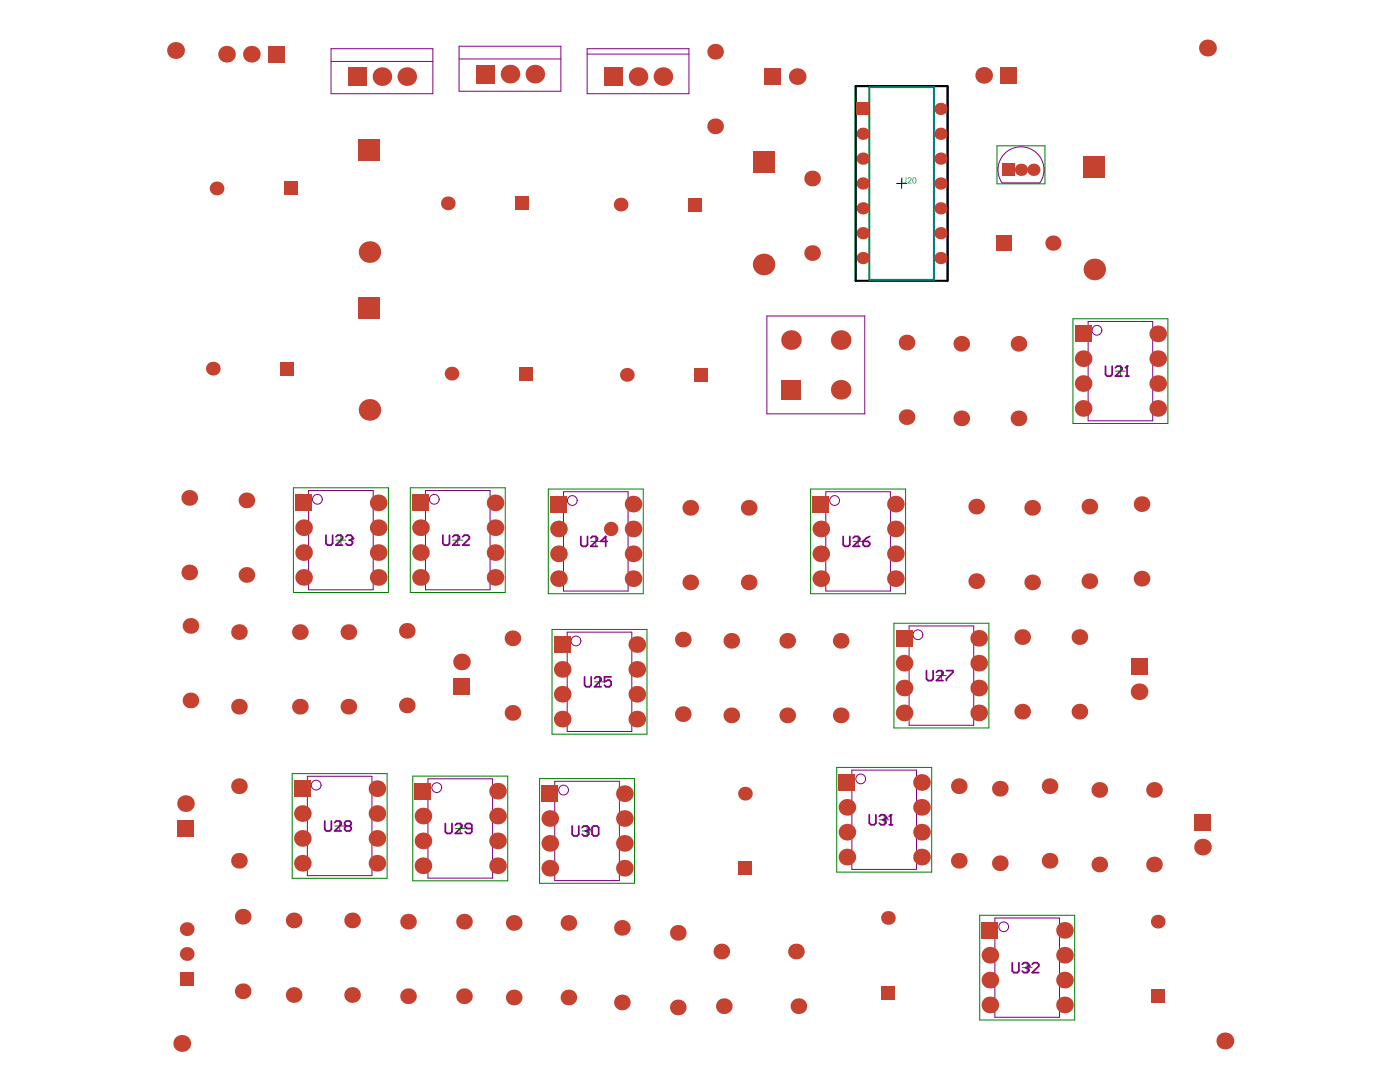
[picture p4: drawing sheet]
<svg xmlns="http://www.w3.org/2000/svg" width="279mm" height="216mm" viewBox="0 0 279 216" stroke-linecap="round" stroke-linejoin="round" font-family="sans-serif">
<g fill="none" stroke="#008000" stroke-width=".2">
<path d="M75.2 15.3h2M76.2 14.3v2M100.8 14.8h2M101.8 13.8v2M126.4 15.3h1.9M127.3 14.3v2M199 29.1h9.5v7.6h-9.5zM202.8 33.9h1.9M203.8 32.9v2M214.1 63.6h19v20.9h-19zM222.6 74.1h2M223.6 73.1v1.9"/>
<path d="M58.6 97.3h18.9v20.9h-18.9zM81.9 97.3h18.9v20.9h-18.9zM109.4 97.6h19v20.9h-19zM161.8 97.6h18.9v20.9h-18.9zM67.1 107.8h1.9M68 106.8v2M90.4 107.8h1.9M91.4 106.8v2M117.9 108h2M118.9 107.1v1.9M170.3 108h1.9M171.3 107.1v1.9"/>
<path d="M110.2 125.6h18.9v20.9h-18.9zM118.7 136h1.9M119.6 135.1v1.9M178.4 124.4h19v20.9h-19zM186.9 134.8h2M187.9 133.8v2M58.3 154.4h19v20.9h-19zM82.4 154.9h18.9v20.9h-18.9zM107.7 155.4h18.9v20.9h-18.9zM167 153.1h18.9v20.9h-18.9zM66.8 164.8h2M67.8 163.8v2"/>
<path d="M90.9 165.3h1.9M91.9 164.3v2M116.2 165.8h1.9M117.2 164.8v2M175.5 163.6h1.9M176.5 162.6v2M195.5 182.6h19v20.9h-19zM204 193.1h2M205 192.1v2"/>
</g>
<g fill="none" stroke="#800080" stroke-width=".2">
<path d="M66.1 12.3h20.3M66.1 9.7h20.3v9h-20.3zM91.6 11.8h20.3M91.6 9.2h20.3v9h-20.3zM117.2 9.7h20.3v9h-20.3zM117.2 10.8h20.3M200.5 30.6a4.6 4.6 0 0 1 6.2-.2 4.6 4.6 0 0 1 .8 6.1h-7.5a4.6 4.6 0 0 1 .5-5.9zM153 63.1h19.6v19.5h-19.6zM217.2 64.1h12.9v19.9h-12.9zM61.6 97.9h12.9v19.8h-12.9zM84.9 97.9h12.9v19.8h-12.9zM112.5 98.1h12.8v19.8h-12.8z"/>
<path d="M164.8 98.1h12.9v19.8h-12.9zM113.2 126.1h12.9v19.9h-12.9zM181.4 124.9h12.9v19.8h-12.9zM61.3 154.9h12.9v19.8h-12.9zM85.4 155.4h12.9v19.8h-12.9zM110.7 155.9h12.9v19.8h-12.9zM170 153.7h12.9v19.8h-12.9zM198.5 183.2h12.9v19.8h-12.9z"/>
<circle cx="218.9" cy="65.9" r=".98"/>
<circle cx="63.3" cy="99.6" r=".98"/>
<circle cx="86.7" cy="99.6" r=".98"/>
<circle cx="114.2" cy="99.9" r=".98"/>
<circle cx="166.6" cy="99.9" r=".98"/>
<circle cx="115" cy="127.9" r=".98"/>
<circle cx="183.2" cy="126.7" r=".98"/>
<circle cx="63.1" cy="156.7" r=".98"/>
<circle cx="87.2" cy="157.2" r=".98"/>
<circle cx="112.5" cy="157.7" r=".98"/>
<circle cx="171.8" cy="155.4" r=".98"/>
<circle cx="200.3" cy="184.9" r=".98"/>
</g>
<path d="M179 36.6h1.9M179.9 35.6v2" fill="none" stroke="#000" stroke-width=".2"/>
<path d="M170.8 17.2h18.3v38.8h-18.3z" fill="none" stroke="#008080" stroke-width=".39"/>
<g fill="#008080">
<path d="M179.9 35.4h.2v.7a.33 .33 0 0 0 .3 .4 .33 .33 0 0 0 .3-.4v-.7h.2v.7a.48 .48 0 0 1-.5 .5 .48 .48 0 0 1-.5-.5z"/>
<path d="M181.2 35.5a.42 .42 0 0 1 .7 .1 .42 .42 0 0 1-.3 .6l-.3 .3h.6v.1h-.8l.3-.5a.33 .33 0 0 0 .3-.3 .33 .33 0 0 0-.2-.3l-.4 .2z"/>
<path d="M182.3 35.6l-.1 .4a.34 .34 0 0 0 0 .3 .34 .34 0 0 0 .4 .2l.1-.1v-.3a.33 .33 0 0 0 0-.4 .33 .33 0 0 0-.4-.1zM182.1 35.6a.47 .47 0 0 1 .6-.1 .47 .47 0 0 1 .2 .6 .45 .45 0 0 1-.5 .5 .45 .45 0 0 1-.3-.6z"/>
</g>
<path d="M170.8 17.2h18.3v38.8h-18.3z" fill="none" stroke="#000" stroke-width=".39"/>
<path d="M173.5 17.4h12.9v38.4h-12.9z" fill="none" stroke="#008080" stroke-width=".39"/>
<path d="M220.6 73.1v1.6l.4 .3h.6l.4-.3v-1.6M222.6 73.4l.3-.3h.7l.3 .3v.3l-1.3 1.3h1.3M224.6 75h.7M224.9 73.1v1.9" fill="none" stroke="#800080" stroke-width=".35"/>
<circle cx="224.9" cy="73.1" r=".17" fill="#800080"/>
<g fill="none" stroke="#800080" stroke-width=".35">
<path d="M224.9 73.1l-.3 .3M65.1 106.8v1.6l.3 .4h.6l.4-.4v-1.6M67 107.1l.4-.3h.6l.4 .3v.3l-1.4 1.4h1.4M69 107.1l.4-.3h.6l.3 .3v.3M115.9 107v1.7l.4 .3h.6l.3-.3v-1.7M117.9 107.4l.3-.4h.7l.3 .4v.3l-1.3 1.3h1.3M121.2 108h-1.3l1-1v2M168.3 107v1.7l.3 .3h.7l.3-.3v-1.7M170.3 107.4l.3-.4h.7l.3 .4v.3l-1.3 1.3h1.3M172.2 108h1l.4 .4v.3l-.4 .3h-.6l-.4-.3zM173.6 107l-.7 .4-.7 .6M116.7 135.1v1.6l.3 .3h.7l.3-.3v-1.6"/>
<path d="M118.7 135.4l.3-.3h.6l.4 .3v.3l-1.3 1.3h1.3M122 135.1h-1.4v.9l.7-.3h.3l.4 .3v.7l-.4 .3h-.6l-.4-.3M184.9 133.8v1.7l.3 .3h.7l.3-.3v-1.7M186.9 134.1l.3-.3h.7l.3 .3v.4l-1.3 1.3h1.3M188.9 133.8h1.3v.3l-1.3 1.4v.3"/>
</g>
<circle cx="70.3" cy="107.4" r=".17" fill="#800080"/>
<path d="M69.7 107.8h.3M70 107.8l.3 .3v.3l-.3 .4h-.6l-.4-.4M70.3 107.4l-.3 .4M88.4 106.8v1.6l.3 .4h.7l.3-.4v-1.6M90.4 107.1l.3-.3h.7l.3 .3v.3l-1.3 1.4h1.3M92.3 107.1l.4-.3h.6l.4 .3v.3l-1.4 1.4h1.4M202 192.1v1.6l.3 .4h.7l.3-.4v-1.6M204 192.4l.3-.3h.7l.3 .3v.4" fill="none" stroke="#800080" stroke-width=".35"/>
<circle cx="205.3" cy="192.8" r=".17" fill="#800080"/>
<path d="M173.5 162.6v1.6l.3 .4h.7l.3-.4v-1.6M175.5 162.9l.3-.3h.7l.3 .3v.3M204.7 193.1h.3M205 193.1l.3 .3v.3l-.3 .4h-.7l-.3-.4M205.3 192.8l-.3 .3M206 192.4l.3-.3h.7l.3 .3v.4l-1.3 1.3h1.3" fill="none" stroke="#800080" stroke-width=".35"/>
<circle cx="176.8" cy="163.2" r=".17" fill="#800080"/>
<path d="M176.1 163.6h.4M176.5 163.6l.3 .3v.3l-.3 .4h-.7l-.3-.4M176.8 163.2l-.3 .4M177.5 164.6h.6M177.8 162.6v2" fill="none" stroke="#800080" stroke-width=".35"/>
<circle cx="177.8" cy="162.6" r=".17" fill="#800080"/>
<path d="M114.2 164.8v1.7l.3 .3h.7l.3-.3v-1.7M116.2 165.1l.3-.3h.7l.3 .3v.4M177.8 162.6l-.3 .3" fill="none" stroke="#800080" stroke-width=".35"/>
<circle cx="117.5" cy="165.5" r=".17" fill="#800080"/>
<path d="M64.8 163.8v1.7l.3 .3h.7l.3-.3v-1.7M66.8 164.2l.3-.4h.7l.3 .4v.3l-1.3 1.3h1.3M69.1 164.8l-.3 .3v.4l.3 .3h.7l.3-.3v-.4l-.3-.3M69.1 164.8h.7M69.1 164.8l-.3-.3v-.3l.3-.4h.7l.3 .4v.3l-.3 .3M88.9 164.3v1.7l.3 .3h.7l.3-.3v-1.7M90.9 164.6l.3-.3h.7l.3 .3v.4l-1.3 1.3h1.3M94.2 165.3h-1l-.4-.3v-.4l.4-.3h.6l.4 .3v1.4l-.4 .3h-.6l-.4-.3M116.8 165.8h.4M117.2 165.8l.3 .3v.4l-.3 .3h-.7l-.3-.3M117.5 165.5l-.3 .3M118.2 165.1l.3-.3h.6l.4 .3v1.4l-.4 .3h-.6l-.3-.3z" fill="none" stroke="#800080" stroke-width=".35"/>
<g fill="#c64230">
<circle cx="122" cy="105.5" r="1.44"/>
<circle cx="36.3" cy="208.2" r="1.69"/>
<circle cx="102.5" cy="199" r="1.57"/>
<circle cx="81.4" cy="198.8" r="1.57"/>
<circle cx="92.6" cy="198.8" r="1.57"/>
<circle cx="58.6" cy="198.5" r="1.57"/>
<circle cx="70.3" cy="198.5" r="1.57"/>
<circle cx="48.4" cy="197.8" r="1.57"/>
<circle cx="37.3" cy="190.4" r="1.37"/>
<circle cx="37.3" cy="185.4" r="1.37"/>
<circle cx="102.5" cy="184.2" r="1.57"/>
<circle cx="81.4" cy="183.9" r="1.57"/>
<circle cx="92.6" cy="183.9" r="1.57"/>
<circle cx="70.3" cy="183.7" r="1.57"/>
<circle cx="58.6" cy="183.7" r="1.57"/>
<circle cx="48.4" cy="182.9" r="1.57"/>
<circle cx="37" cy="160.4" r="1.67"/>
<circle cx="38" cy="139.8" r="1.57"/>
<circle cx="47.7" cy="171.8" r="1.57"/>
<circle cx="47.7" cy="141" r="1.57"/>
<circle cx="47.7" cy="126.1" r="1.57"/>
<circle cx="47.7" cy="156.9" r="1.57"/>
<circle cx="59.8" cy="141" r="1.57"/>
<circle cx="60.3" cy="172.3" r="1.67"/>
<circle cx="60.3" cy="162.3" r="1.67"/>
<circle cx="60.3" cy="167.3" r="1.67"/>
<circle cx="69.5" cy="141" r="1.57"/>
<circle cx="75.2" cy="172.3" r="1.67"/>
<circle cx="75.2" cy="162.3" r="1.67"/>
<circle cx="75.2" cy="157.4" r="1.67"/>
<circle cx="75.2" cy="167.3" r="1.67"/>
<circle cx="81.2" cy="140.8" r="1.57"/>
<circle cx="84.4" cy="172.7" r="1.67"/>
<circle cx="84.4" cy="162.8" r="1.67"/>
<circle cx="84.4" cy="167.8" r="1.67"/>
<circle cx="92.1" cy="132.1" r="1.67"/>
<circle cx="99.3" cy="172.7" r="1.67"/>
<circle cx="99.3" cy="157.9" r="1.67"/>
<circle cx="99.3" cy="162.8" r="1.67"/>
<circle cx="99.3" cy="167.8" r="1.67"/>
<circle cx="102.3" cy="142.2" r="1.57"/>
<circle cx="102.3" cy="127.4" r="1.57"/>
<circle cx="109.7" cy="173.2" r="1.67"/>
<circle cx="135.3" cy="201" r="1.57"/>
<circle cx="144.5" cy="200.8" r="1.57"/>
<circle cx="159.3" cy="200.8" r="1.57"/>
<circle cx="124.1" cy="200" r="1.57"/>
<circle cx="113.4" cy="199" r="1.57"/>
<circle cx="158.8" cy="189.9" r="1.57"/>
<circle cx="144" cy="189.9" r="1.57"/>
<circle cx="135.3" cy="186.1" r="1.57"/>
<circle cx="124.1" cy="185.1" r="1.57"/>
<circle cx="113.4" cy="184.2" r="1.57"/>
<circle cx="177.2" cy="183.2" r="1.37"/>
<circle cx="124.6" cy="173.2" r="1.67"/>
<circle cx="169" cy="171" r="1.67"/>
<circle cx="183.9" cy="171" r="1.67"/>
<circle cx="109.7" cy="168.3" r="1.67"/>
<circle cx="109.7" cy="163.3" r="1.67"/>
<circle cx="112.2" cy="143.5" r="1.67"/>
<circle cx="112.2" cy="133.6" r="1.67"/>
<circle cx="112.2" cy="138.5" r="1.67"/>
<circle cx="124.6" cy="168.3" r="1.67"/>
<circle cx="124.6" cy="163.3" r="1.67"/>
<circle cx="124.6" cy="158.4" r="1.67"/>
<circle cx="127.1" cy="128.6" r="1.67"/>
<circle cx="127.1" cy="143.5" r="1.67"/>
<circle cx="127.1" cy="138.5" r="1.67"/>
<circle cx="127.1" cy="133.6" r="1.67"/>
<circle cx="136.3" cy="127.6" r="1.57"/>
<circle cx="136.3" cy="142.5" r="1.57"/>
<circle cx="145.9" cy="127.9" r="1.57"/>
<circle cx="145.9" cy="142.7" r="1.57"/>
<circle cx="148.7" cy="158.4" r="1.37"/>
<circle cx="157.1" cy="127.9" r="1.57"/>
<circle cx="157.1" cy="142.7" r="1.57"/>
<circle cx="167.8" cy="142.7" r="1.57"/>
<circle cx="167.8" cy="127.9" r="1.57"/>
<circle cx="169" cy="166.1" r="1.67"/>
<circle cx="169" cy="161.1" r="1.67"/>
<circle cx="180.4" cy="142.2" r="1.67"/>
<circle cx="180.4" cy="137.3" r="1.67"/>
<circle cx="180.4" cy="132.3" r="1.67"/>
<circle cx="183.9" cy="166.1" r="1.67"/>
<circle cx="183.9" cy="161.1" r="1.67"/>
<circle cx="183.9" cy="156.1" r="1.67"/>
<circle cx="59.8" cy="126.1" r="1.57"/>
<circle cx="69.5" cy="126.1" r="1.57"/>
<circle cx="81.2" cy="125.9" r="1.57"/>
<circle cx="38" cy="124.9" r="1.57"/>
<circle cx="111.5" cy="115.5" r="1.67"/>
<circle cx="83.9" cy="115.2" r="1.67"/>
<circle cx="98.8" cy="115.2" r="1.67"/>
<circle cx="60.6" cy="115.2" r="1.67"/>
<circle cx="75.5" cy="115.2" r="1.67"/>
<circle cx="49.2" cy="114.7" r="1.57"/>
<circle cx="37.8" cy="114.2" r="1.57"/>
<circle cx="98.8" cy="110.3" r="1.67"/>
<circle cx="75.5" cy="110.3" r="1.67"/>
<circle cx="83.9" cy="110.3" r="1.67"/>
<circle cx="60.6" cy="110.3" r="1.67"/>
<circle cx="98.8" cy="105.3" r="1.67"/>
<circle cx="35" cy="10.1" r="1.69"/>
<circle cx="37.8" cy="99.3" r="1.57"/>
<circle cx="42.5" cy="73.6" r="1.37"/>
<circle cx="43.2" cy="37.6" r="1.37"/>
<circle cx="45.2" cy="10.8" r="1.67"/>
<circle cx="49.2" cy="99.8" r="1.57"/>
<circle cx="50.2" cy="10.8" r="1.67"/>
<circle cx="60.6" cy="105.3" r="1.67"/>
<circle cx="73.7" cy="50.3" r="2.15"/>
<circle cx="73.7" cy="81.8" r="2.15"/>
<circle cx="75.5" cy="105.3" r="1.67"/>
<circle cx="75.5" cy="100.3" r="1.67"/>
<circle cx="76.2" cy="15.3" r="1.86"/>
<circle cx="81.2" cy="15.3" r="1.86"/>
<circle cx="83.9" cy="105.3" r="1.67"/>
<circle cx="89.4" cy="40.6" r="1.37"/>
<circle cx="90.1" cy="74.6" r="1.37"/>
<circle cx="98.8" cy="100.3" r="1.67"/>
<circle cx="101.8" cy="14.8" r="1.86"/>
<circle cx="106.7" cy="14.8" r="1.86"/>
<circle cx="111.5" cy="105.5" r="1.67"/>
<circle cx="111.5" cy="110.5" r="1.67"/>
<circle cx="125.1" cy="74.8" r="1.37"/>
<circle cx="126.3" cy="105.5" r="1.67"/>
<circle cx="126.3" cy="100.6" r="1.67"/>
<circle cx="126.3" cy="115.5" r="1.67"/>
<circle cx="126.3" cy="110.5" r="1.67"/>
<circle cx="137.8" cy="101.3" r="1.57"/>
<circle cx="137.8" cy="116.2" r="1.57"/>
<circle cx="149.4" cy="116.2" r="1.57"/>
<circle cx="149.4" cy="101.3" r="1.57"/>
<circle cx="152.4" cy="52.8" r="2.15"/>
<circle cx="157.9" cy="67.9" r="1.96"/>
<circle cx="162.1" cy="50.5" r="1.57"/>
<circle cx="163.8" cy="105.5" r="1.67"/>
<circle cx="163.8" cy="110.5" r="1.67"/>
<circle cx="163.8" cy="115.5" r="1.67"/>
<circle cx="167.8" cy="77.8" r="1.96"/>
<circle cx="167.8" cy="67.9" r="1.96"/>
<circle cx="172.2" cy="51.5" r="1.22"/>
<circle cx="178.7" cy="110.5" r="1.67"/>
<circle cx="178.7" cy="100.6" r="1.67"/>
<circle cx="178.7" cy="105.5" r="1.67"/>
<circle cx="178.7" cy="115.5" r="1.67"/>
<circle cx="180.9" cy="83.2" r="1.57"/>
<circle cx="180.9" cy="68.4" r="1.57"/>
<circle cx="187.7" cy="51.5" r="1.22"/>
<circle cx="123.9" cy="40.8" r="1.37"/>
<circle cx="127.3" cy="15.3" r="1.86"/>
<circle cx="132.3" cy="15.3" r="1.86"/>
<circle cx="142.7" cy="25.2" r="1.57"/>
<circle cx="142.7" cy="10.3" r="1.57"/>
<circle cx="159.1" cy="15.3" r="1.67"/>
<circle cx="162.1" cy="35.6" r="1.57"/>
<circle cx="172.2" cy="46.5" r="1.22"/>
<circle cx="172.2" cy="41.6" r="1.22"/>
<circle cx="172.2" cy="36.6" r="1.22"/>
<circle cx="172.2" cy="31.7" r="1.22"/>
<circle cx="172.2" cy="26.7" r="1.22"/>
<circle cx="187.7" cy="41.6" r="1.22"/>
<circle cx="187.7" cy="36.6" r="1.22"/>
<circle cx="187.7" cy="31.7" r="1.22"/>
<circle cx="187.7" cy="26.7" r="1.22"/>
<circle cx="187.7" cy="21.7" r="1.22"/>
<circle cx="191.3" cy="156.9" r="1.57"/>
<circle cx="191.3" cy="171.8" r="1.57"/>
<circle cx="195.3" cy="142.2" r="1.67"/>
<circle cx="195.3" cy="137.3" r="1.67"/>
<circle cx="195.3" cy="132.3" r="1.67"/>
<circle cx="195.3" cy="127.4" r="1.67"/>
<circle cx="197.6" cy="190.6" r="1.67"/>
<circle cx="197.6" cy="195.6" r="1.67"/>
<circle cx="197.6" cy="200.5" r="1.67"/>
<circle cx="199.5" cy="172.3" r="1.57"/>
<circle cx="199.5" cy="157.4" r="1.57"/>
<circle cx="204" cy="142" r="1.57"/>
<circle cx="209.5" cy="156.9" r="1.57"/>
<circle cx="209.5" cy="171.8" r="1.57"/>
<circle cx="212.4" cy="190.6" r="1.67"/>
<circle cx="212.4" cy="195.6" r="1.67"/>
<circle cx="212.4" cy="200.5" r="1.67"/>
<circle cx="212.4" cy="185.6" r="1.67"/>
<circle cx="215.4" cy="142" r="1.57"/>
<circle cx="215.4" cy="127.1" r="1.57"/>
<circle cx="219.4" cy="172.5" r="1.57"/>
<circle cx="219.4" cy="157.6" r="1.57"/>
<circle cx="227.3" cy="138" r="1.67"/>
<circle cx="230.3" cy="157.6" r="1.57"/>
<circle cx="230.3" cy="172.5" r="1.57"/>
<circle cx="231" cy="183.9" r="1.37"/>
<circle cx="240" cy="169" r="1.67"/>
<circle cx="244.4" cy="207.7" r="1.69"/>
<circle cx="187.7" cy="46.5" r="1.22"/>
<circle cx="191.8" cy="83.5" r="1.57"/>
<circle cx="191.8" cy="68.6" r="1.57"/>
<circle cx="194.8" cy="116" r="1.57"/>
<circle cx="194.8" cy="101.1" r="1.57"/>
<circle cx="196.3" cy="15" r="1.67"/>
<circle cx="203.3" cy="83.5" r="1.57"/>
<circle cx="203.3" cy="68.6" r="1.57"/>
<circle cx="203.8" cy="33.9" r="1.23"/>
<circle cx="204" cy="127.1" r="1.57"/>
<circle cx="206" cy="116.2" r="1.57"/>
<circle cx="206" cy="101.3" r="1.57"/>
<circle cx="206.2" cy="33.9" r="1.23"/>
<circle cx="210.1" cy="48.5" r="1.52"/>
<circle cx="216.2" cy="81.5" r="1.67"/>
<circle cx="216.2" cy="76.5" r="1.67"/>
<circle cx="216.2" cy="71.6" r="1.67"/>
<circle cx="217.4" cy="116" r="1.57"/>
<circle cx="217.4" cy="101.1" r="1.57"/>
<circle cx="218.4" cy="53.8" r="2.15"/>
<circle cx="227.8" cy="115.5" r="1.57"/>
<circle cx="227.8" cy="100.6" r="1.57"/>
<circle cx="231" cy="81.5" r="1.67"/>
<circle cx="231" cy="76.5" r="1.67"/>
<circle cx="231" cy="71.6" r="1.67"/>
<circle cx="231" cy="66.6" r="1.67"/>
<circle cx="241" cy="9.6" r="1.69"/>
</g>
<g fill="#c64230">
<path d="M35.9 193.9h2.7v2.8h-2.7z" fill-rule="evenodd"/>
<path d="M35.4 163.6h3.3v3.4h-3.3z" fill-rule="evenodd"/>
<path d="M58.7 155.7h3.3v3.3h-3.3z" fill-rule="evenodd"/>
<path d="M82.7 156.2h3.4v3.3h-3.4z" fill-rule="evenodd"/>
<path d="M90.4 135.4h3.4v3.3h-3.4z" fill-rule="evenodd"/>
<path d="M108.1 156.7h3.3v3.3h-3.3z" fill-rule="evenodd"/>
<path d="M175.8 196.7h2.8v2.7h-2.8z" fill-rule="evenodd"/>
<path d="M147.3 171.9h2.7v2.7h-2.7z" fill-rule="evenodd"/>
<path d="M110.5 126.9h3.4v3.4h-3.4z" fill-rule="evenodd"/>
<path d="M167.4 154.5h3.3v3.3h-3.3z" fill-rule="evenodd"/>
<path d="M178.8 125.7h3.3v3.3h-3.3z" fill-rule="evenodd"/>
<path d="M53.5 9.2h3.3v3.3h-3.3z" fill-rule="evenodd"/>
<path d="M56 72.2h2.7v2.7h-2.7z" fill-rule="evenodd"/>
<path d="M56.7 36.2h2.8v2.8h-2.8z" fill-rule="evenodd"/>
<path d="M58.9 98.7h3.4v3.3h-3.4z" fill-rule="evenodd"/>
<path d="M69.4 13.4h3.7v3.7h-3.7z" fill-rule="evenodd"/>
<path d="M71.6 27.7h4.3v4.3h-4.3z" fill-rule="evenodd"/>
<path d="M71.6 59.2h4.3v4.3h-4.3z" fill-rule="evenodd"/>
<path d="M82.3 98.7h3.3v3.3h-3.3z" fill-rule="evenodd"/>
<path d="M95 12.9h3.7v3.7h-3.7z" fill-rule="evenodd"/>
<path d="M102.9 39.2h2.7v2.7h-2.7z" fill-rule="evenodd"/>
<path d="M103.6 73.2h2.8v2.7h-2.8z" fill-rule="evenodd"/>
<path d="M109.8 98.9h3.3v3.4h-3.3z" fill-rule="evenodd"/>
<path d="M138.6 73.4h2.8v2.8h-2.8z" fill-rule="evenodd"/>
<path d="M155.9 75.8h3.9v3.9h-3.9z" fill-rule="evenodd"/>
<path d="M162.1 98.9h3.4v3.4h-3.4z" fill-rule="evenodd"/>
<path d="M120.5 13.4h3.7v3.7h-3.7z" fill-rule="evenodd"/>
<path d="M137.4 39.5h2.7v2.7h-2.7z" fill-rule="evenodd"/>
<path d="M150.2 30.2h4.3v4.3h-4.3z" fill-rule="evenodd"/>
<path d="M152.5 13.6h3.3v3.3h-3.3z" fill-rule="evenodd"/>
<path d="M171 20.5h2.4v2.5h-2.4z" fill-rule="evenodd"/>
<path d="M195.9 184h3.3v3.3h-3.3z" fill-rule="evenodd"/>
<path d="M225.7 131.4h3.3v3.3h-3.3z" fill-rule="evenodd"/>
<path d="M229.7 197.4h2.7v2.8h-2.7z" fill-rule="evenodd"/>
<path d="M238.3 162.4h3.3v3.3h-3.3z" fill-rule="evenodd"/>
<path d="M198.8 47h3.1v3h-3.1z" fill-rule="evenodd"/>
<path d="M200.1 32.7h2.4v2.4h-2.4z" fill-rule="evenodd"/>
<path d="M199.6 13.4h3.3v3.3h-3.3z" fill-rule="evenodd"/>
<path d="M214.5 65h3.3v3.3h-3.3z" fill-rule="evenodd"/>
<path d="M216.2 31.2h4.3v4.3h-4.3z" fill-rule="evenodd"/>
</g>
</svg>
